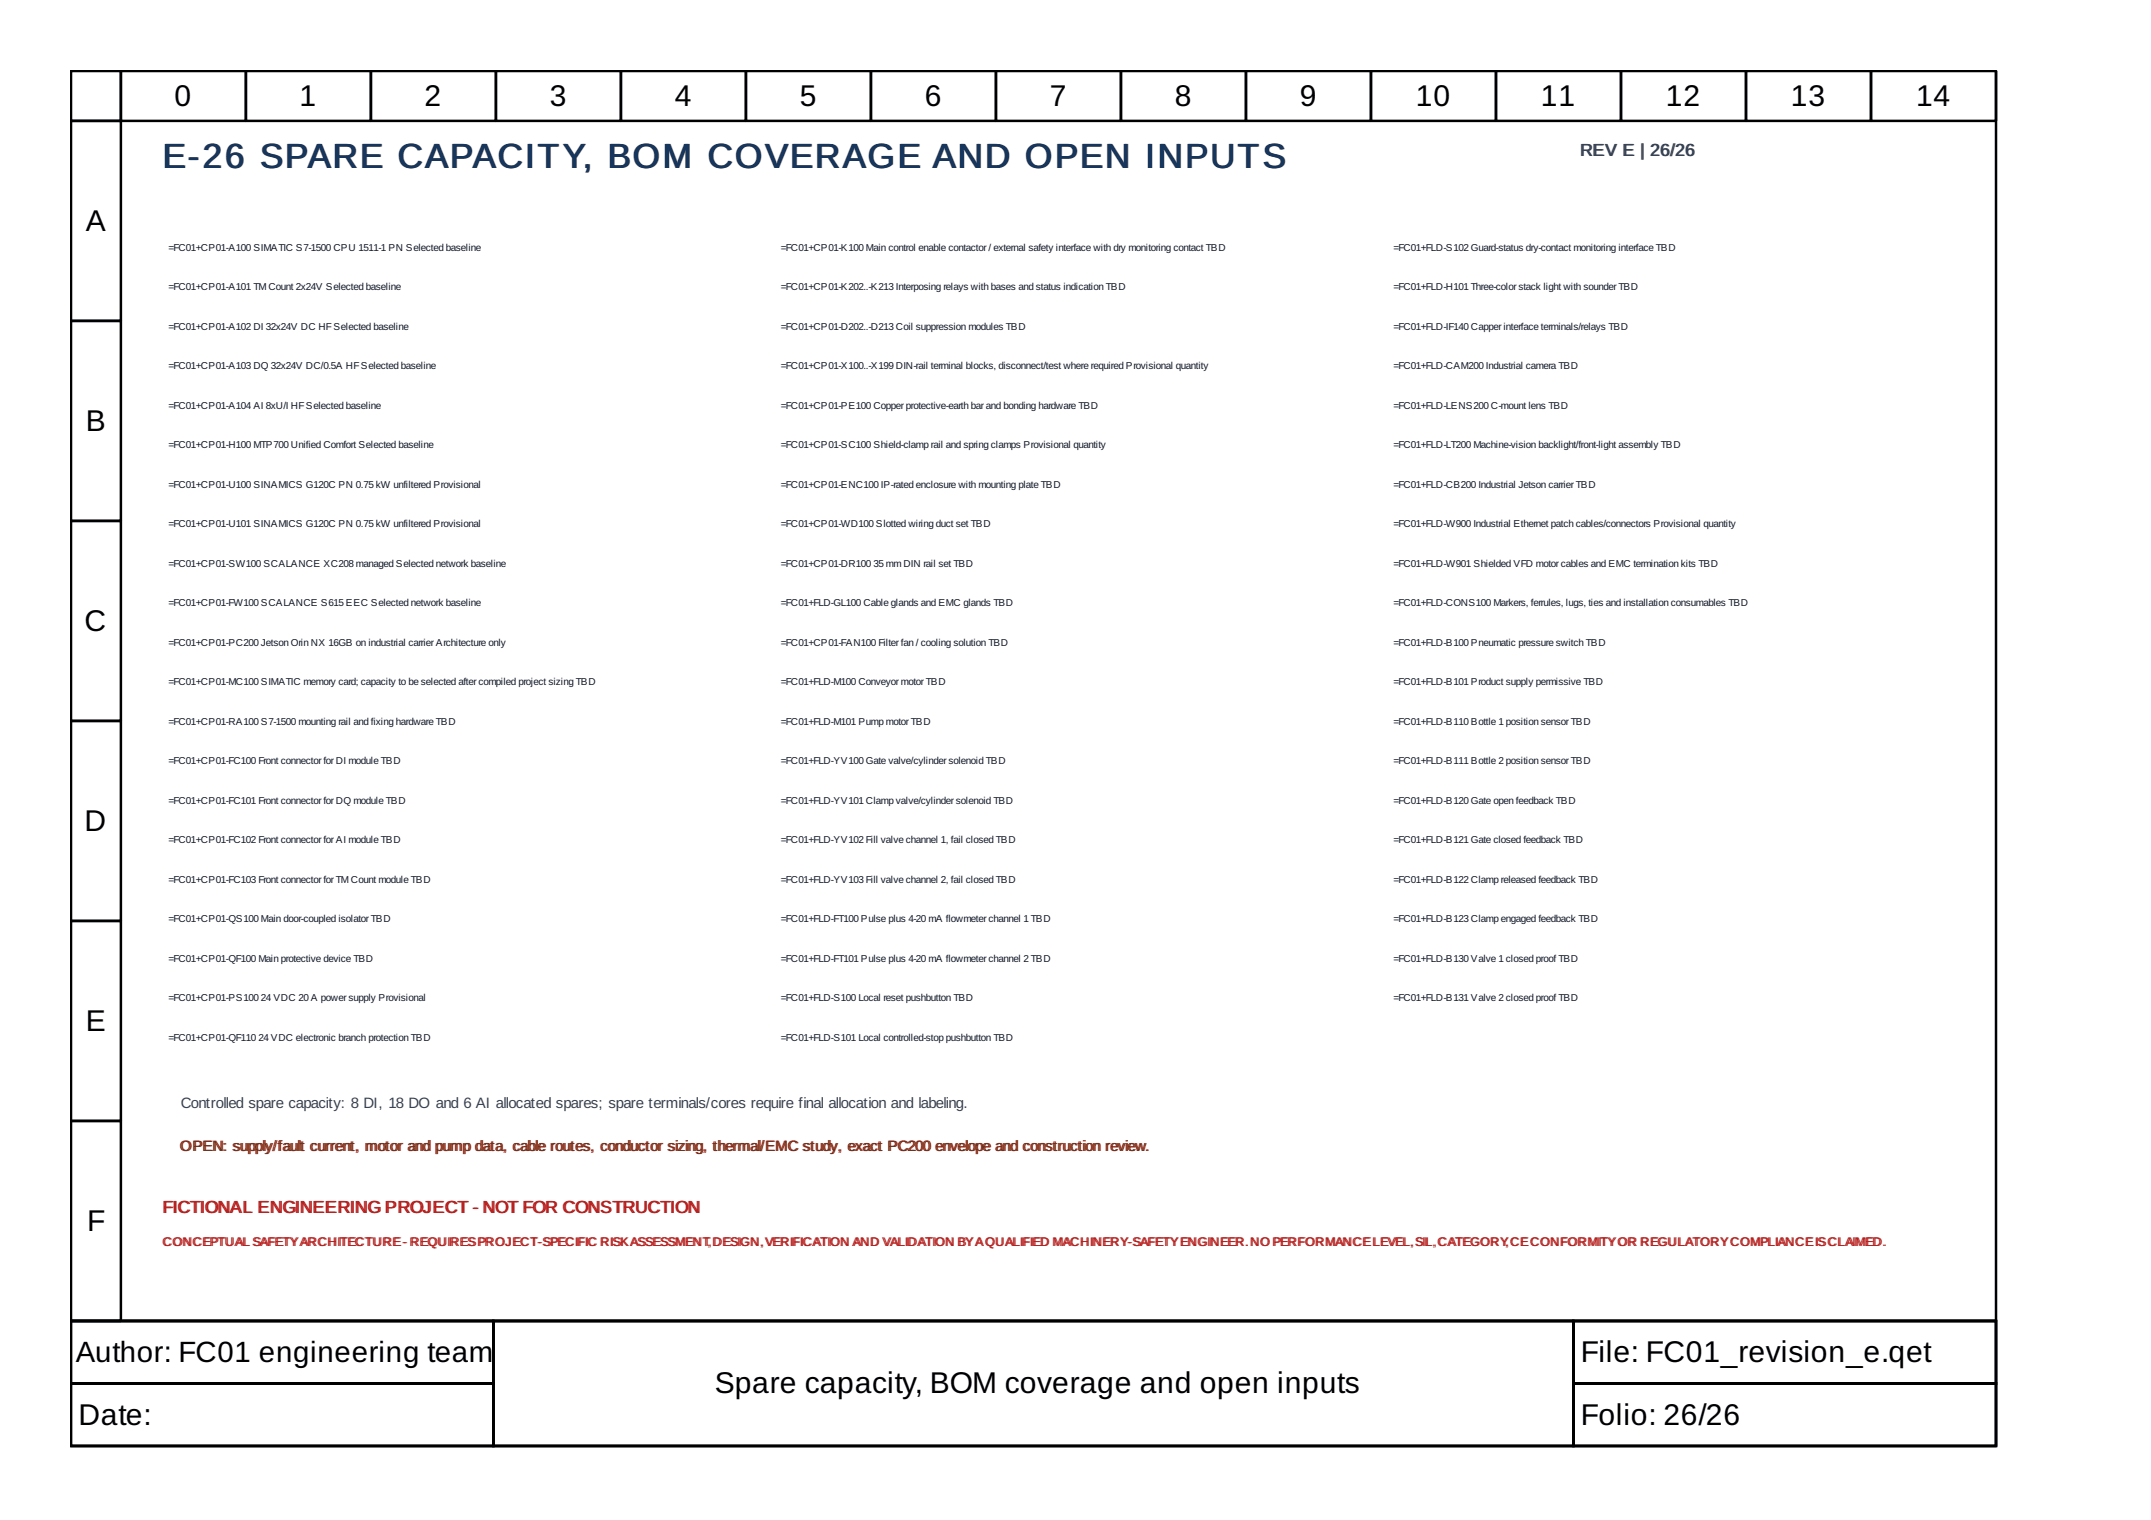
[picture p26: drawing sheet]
<svg xmlns="http://www.w3.org/2000/svg" width="297mm" height="210mm" viewBox="0 0 297 210" stroke-linecap="round" stroke-linejoin="round" font-family="sans-serif">
<defs><g id="words">
<text font-size="4.8" fill="#17365d" x="22.4" y="23.3">E-26 SPARE CAPACITY, BOM COVERAGE AND OPEN INPUTS</text>
<g font-size="4.1">
<text x="24.1" y="14.6">0</text>
<text x="41.4" y="14.6">1</text>
<text x="58.6" y="14.6">2</text>
<text x="75.9" y="14.6">3</text>
<text x="93.2" y="14.6">4</text>
<text x="110.4" y="14.6">5</text>
<text x="127.7" y="14.6">6</text>
<text x="145" y="14.6">7</text>
<text x="162.2" y="14.6">8</text>
<text x="179.5" y="14.6">9</text>
<text x="195.5" y="14.6">10</text>
<text x="212.8" y="14.6">11</text>
<text x="230.1" y="14.6">12</text>
<text x="247.3" y="14.6">13</text>
<text x="264.6" y="14.6">14</text>
<text x="11.9" y="31.9">A</text>
<text x="11.9" y="59.5">B</text>
<text x="11.7" y="87.1">C</text>
<text x="11.7" y="114.7">D</text>
<text x="11.9" y="142.4">E</text>
<text x="12" y="170">F</text>
<text x="218.3" y="188.1">File: FC01_revision_e.qet</text>
<text x="10.8" y="196.7">Date:</text>
<text x="98.7" y="192.4">Spare capacity, BOM coverage and open inputs</text>
<text x="218.3" y="196.7">Folio: 26/26</text>
</g>
<text font-size="4" x="10.5" y="188.1">Author: FC01 engineering team</text>
<g font-size="2.4" fill="#374151">
<text x="218.2" y="21.5">REV E</text>
<text x="218.3" y="21.5">REV E || 26/26</text>
<text x="228" y="21.5">26/26</text>
</g>
<g font-size="2.4" fill="#b91c1c">
<text x="22.4" y="167.6">FICTIONAL ENGINEERINGPROJECT --NOT FOR CONSTRUCTION</text>
<text x="22.6" y="167.6">FICTIONAL ENGINEERING PROJECT</text>
<text x="66.8" y="167.6">NOT FOR CONSTRUCTION</text>
</g>
<text font-size="2.1" fill="#374151" x="25" y="153.1">Controlled spare capacity: 8 DI, 18 DO and 6 AI allocated spares; spare terminals/cores require final allocation and labeling.</text>
<g font-size="2.1" fill="#7c2d12">
<text x="24.8" y="158.9">OPEN: ssupply/fault</text>
<text x="25" y="158.9">OPEN:</text>
<text x="33.3" y="158.9">upply/fault ccurrent, motor and pump data, ccable outes,</text>
<text x="44" y="158.9">urrent, motor and pump data,</text>
<text x="71.9" y="158.9">able rroutes, cconductor ssiizziing,</text>
<text x="84" y="158.9">onductor</text>
<text x="95.1" y="158.9">ng, tthermal/EMC study, exact PC200 envelope and constructiion eview.</text>
<text x="99.2" y="158.9">hermal/EMC study, exact PC200 envelope and construct on rreview.</text>
</g>
<g font-size="1.7" fill="#b91c1c">
<text x="22.4" y="172.1">C ONC EPTUAL SAFETYAR CH ITECTU RE -R EQUIR ESPR OJEC T-SPEC FIC R ISKASSESSMEN T DESIGN ,VER FICATION AND VALIDATION BYA QUALIFIED MACH INER Y-SAFETY ENGIN EER..N OPER FORMAN CE LEVEL,SIL, CATEGOR YCE CON FORMITY OR R EGULATOR YC OMPLIANC EIIS CLAIMED .</text>
<text x="22.6" y="172.1">CON CEPTU ALSAFETY ARC HITEC TUR E- REQU IRES PROJ ECT-SPECIIFIC RISK ASSESSMENT,,D ESIGN, VERIIFIC ATION AN D VALID ATION BY AQU ALIFIED MAC HIN ERY-SAFETYEN GINEER NO PERFOR MANC ELEVEL, SIL,C ATEGORY,,C EC ONFOR MITYOR REGU LATORY COMPLIAN CE SC LAIMED.</text>
</g>
<g font-size="1.4" fill="#111827">
<text x="23.3" y="34.6">=FC01+CP01-A100 SIMATIC S7-1500 CPU 1511-1 PN Selected baseline</text>
<text x="107.8" y="34.6">=FC01+CP01-K100 Main control enable contactor/ external safety interface with dry monitoring contact TBD</text>
<text x="192.4" y="34.6">=FC01+FLD-S102 Guard-status dry-contact monitoring interface TBD</text>
<text x="23.3" y="40.1">=FC01+CP01-A101 TMCount 2x24V Selected baseline</text>
<text x="107.8" y="40.1">=FC01+CP01-K202..-K213 Interposing relays with bases and status indication TBD</text>
<text x="192.4" y="40.1">=FC01+FLD-H101 Three-colorstack light with sounderTBD</text>
<text x="23.3" y="45.6">=FC01+CP01-A102 DI 32x24V DC HFSelected baseline</text>
<text x="107.8" y="45.6">=FC01+CP01-D202..-D213 Coil suppression modules TBD</text>
<text x="192.4" y="45.6">=FC01+FLD-IF140 Capperinterface terminals/relays TBD</text>
<text x="23.3" y="51">=FC01+CP01-A103 DQ 32x24V DC/0.5A HFSelected baseline</text>
<text x="107.8" y="51">=FC01+CP01-X100..-X199 DIN-rail terminal blocks, disconnect/test where required Provisional quantity</text>
<text x="192.4" y="51">=FC01+FLD-CAM200 Industrial camera TBD</text>
<text x="23.3" y="56.5">=FC01+CP01-A104 AI 8xU/I HFSelected baseline</text>
<text x="107.8" y="56.5">=FC01+CP01-PE100 Copperprotective-earth barand bonding hardware TBD</text>
<text x="192.4" y="56.5">=FC01+FLD-LENS200 C-mount lens TBD</text>
<text x="23.3" y="61.9">=FC01+CP01-H100 MTP700 Unified Comfort Selected baseline</text>
<text x="107.8" y="61.9">=FC01+CP01-SC100 Shield-clamp rail and spring clamps Provisional quantity</text>
<text x="192.4" y="61.9">=FC01+FLD-LT200 Machine-vision backlight/front-light assembly TBD</text>
<text x="23.3" y="67.4">=FC01+CP01-U100 SINAMICS G120C PN 0.75 kW unfiltered Provisional</text>
<text x="107.8" y="67.4">=FC01+CP01-ENC100 IP-rated enclosure with mounting plate TBD</text>
<text x="192.4" y="67.4">=FC01+FLD-CB200 Industrial Jetson carrierTBD</text>
<text x="23.3" y="72.8">=FC01+CP01-U101 SINAMICS G120C PN 0.75 kW unfiltered Provisional</text>
<text x="107.8" y="72.8">=FC01+CP01-WD100 Slotted wiring duct set TBD</text>
<text x="192.4" y="72.8">=FC01+FLD-W900 Industrial Ethernet patch cables/connectors Provisional quantity</text>
<text x="23.3" y="78.3">=FC01+CP01-SW100 SCALANCE XC208 managed Selected network baseline</text>
<text x="23.3" y="83.7">=FC01+CP01-FW100 SCALANCE S615 EEC Selected network baseline</text>
<text x="107.8" y="78.3">=FC01+CP01-DR100</text>
<text x="107.8" y="83.7">=FC01+FLD-GL100 Cable glands and EMC glands TBD</text>
<text x="120.6" y="78.3">35 mmDIN rail set TBD</text>
<text x="192.4" y="78.3">=FC01+FLD-W901 Shielded VFD motorcables and EMC termination kits TBD</text>
<text x="192.4" y="83.7">=FC01+FLD-CONS100 Markers, ferrules, lugs, ties and installation consumables TBD</text>
<text x="23.3" y="89.2">=FC01+CP01-PC200 Jetson Orin NX 16GB on industrial carrierArchitecture only</text>
<text x="107.8" y="89.2">=FC01+CP01-FAN100 Filterfan / cooling solution TBD</text>
<text x="192.4" y="89.2">=FC01+FLD-B100 Pneumatic pressure switch TBD</text>
<text x="23.3" y="94.7">=FC01+CP01-MC100 SIMATIC memory card; capacity to be selected aftercompiled project sizing TBD</text>
<text x="107.8" y="94.7">=FC01+FLD-M100 ConveyormotorTBD</text>
<text x="192.4" y="94.7">=FC01+FLD-B101 Product supply permissive TBD</text>
<text x="23.3" y="100.1">=FC01+CP01-RA100 S7-1500 mounting rail and fixing hardware TBD</text>
<text x="107.8" y="100.1">=FC01+FLD-M101 Pump motorTBD</text>
<text x="192.4" y="100.1">=FC01+FLD-B110 Bottle 1 position sensorTBD</text>
<text x="23.3" y="105.6">=FC01+CP01-FC100 Front connectorforDI module TBD</text>
<text x="107.8" y="105.6">=FC01+FLD-YV100 Gate valve/cylindersolenoid TBD</text>
<text x="192.4" y="105.6">=FC01+FLD-B111 Bottle 2 position sensorTBD</text>
<text x="23.3" y="111">=FC01+CP01-FC101 Front connectorforDQ module TBD</text>
<text x="107.8" y="111">=FC01+FLD-YV101 Clamp valve/cylindersolenoid TBD</text>
<text x="192.4" y="111">=FC01+FLD-B120 Gate open feedback TBD</text>
<text x="23.3" y="116.5">=FC01+CP01-FC102 Front connectorforAI module TBD</text>
<text x="107.8" y="116.5">=FC01+FLD-YV102 Fill valve channel 1, fail closed TBD</text>
<text x="192.4" y="116.5">=FC01+FLD-B121 Gate closed feedback TBD</text>
<text x="23.3" y="121.9">=FC01+CP01-FC103 Front connectorforTMCount module TBD</text>
<text x="107.8" y="121.9">=FC01+FLD-YV103 Fill valve channel 2, fail closed TBD</text>
<text x="192.4" y="121.9">=FC01+FLD-B122 Clamp released feedback TBD</text>
<text x="23.3" y="127.4">=FC01+CP01-QS100 Main door-coupled isolatorTBD</text>
<text x="107.8" y="127.4">=FC01+FLD-FT100 Pulse plus 4-20 mA flowmeterchannel 1 TBD</text>
<text x="192.4" y="127.4">=FC01+FLD-B123 Clamp engaged feedback TBD</text>
<text x="23.3" y="132.8">=FC01+CP01-QF100 Main protective device TBD</text>
<text x="107.8" y="132.8">=FC01+FLD-FT101 Pulse plus 4-20 mA flowmeterchannel 2 TBD</text>
<text x="192.4" y="132.8">=FC01+FLD-B130 Valve 1 closed proof TBD</text>
<text x="23.3" y="138.3">=FC01+CP01-PS100</text>
<text x="23.3" y="143.7">=FC01+CP01-QF110</text>
<text x="35.7" y="143.7">24 VDC electronic branch protection TBD</text>
<text x="36" y="138.3">24 VDC 20 A powersupply Provisional</text>
<text x="107.8" y="138.3">=FC01+FLD-S100 Local reset pushbutton TBD</text>
<text x="107.8" y="143.7">=FC01+FLD-S101 Local controlled-stop pushbutton TBD</text>
<text x="192.4" y="138.3">=FC01+FLD-B131 Valve 2 closed proof TBD</text>
</g>
</g></defs>
<g fill="none" stroke="#000" stroke-width=".35">
<path d="M9.8 9.8h265.8v172.6h-265.8zM9.8 9.8h6.9v6.9h-6.9zM9.8 16.7h6.9v27.6h-6.9zM16.7 9.8h17.3v6.9h-17.3zM34 9.8h17.2v6.9h-17.2zM51.2 9.8h17.3v6.9h-17.3zM68.5 9.8h17.2v6.9h-17.2zM85.7 9.8h17.3v6.9h-17.3zM103 9.8h17.3v6.9h-17.3zM120.3 9.8h17.2v6.9h-17.2zM137.5 9.8h17.3v6.9h-17.3zM154.8 9.8h17.3v6.9h-17.3z"/>
<path d="M172.1 9.8h17.2v6.9h-17.2zM189.3 9.8h17.3v6.9h-17.3zM206.6 9.8h17.2v6.9h-17.2zM223.8 9.8h17.3v6.9h-17.3zM241.1 9.8h17.3v6.9h-17.3zM258.4 9.8h17.2v6.9h-17.2zM9.8 44.3h6.9v27.6h-6.9zM9.8 71.9h6.9v27.7h-6.9zM9.8 99.6h6.9v27.6h-6.9zM9.8 127.2h6.9v27.6h-6.9zM9.8 154.8h6.9v27.6h-6.9zM9.8 182.4h265.8v17.3h-265.8z"/>
<path d="M9.8 182.4h58.3v8.6h-58.3zM9.8 191h58.3v8.7h-58.3zM68.1 182.4h149.2v17.3h-149.2zM217.3 182.4h58.3v8.6h-58.3zM217.3 191h58.3v8.7h-58.3z"/>
</g>
<use href="#words"/>
</svg>
